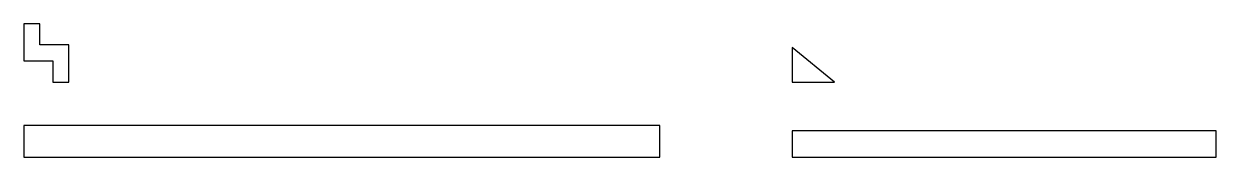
# Model space of a CAD drawing. Header units: millimetres. Extents: x 0 to 4500, y 0 to 504.
import ezdxf

# ---------------------------------------------------------------- set-up
doc = ezdxf.new("R2010")
doc.units = ezdxf.units.MM
for name, color, linetype in [('PART001', 7, 'Continuous'), ('PART002', 7, 'Continuous'), ('PART003', 7, 'Continuous'), ('PART004', 7, 'Continuous')]:
    doc.layers.add(name, color=color, linetype=linetype)

msp = doc.modelspace()

# ---------------------------------------------------------------- linework, layer by layer
at = {"layer": 'PART001'}
msp.add_lwpolyline([(2400, 120), (0, 120), (0, 0), (2400, 0)], close=True, dxfattribs=at)
at = {"layer": 'PART002'}
msp.add_lwpolyline([(2900, 0), (4500, 0), (4500, 100), (2900, 100)], close=True, dxfattribs=at)
at = {"layer": 'PART003'}
msp.add_lwpolyline([(0, 504), (0, 364), (110, 364), (110, 284), (170, 284), (170, 424), (60, 424), (60, 504)], close=True, dxfattribs=at)
at = {"layer": 'PART004'}
msp.add_lwpolyline([(2900, 284), (3060, 284), (2900, 414)], close=True, dxfattribs=at)

doc.saveas('drawing.dxf')
